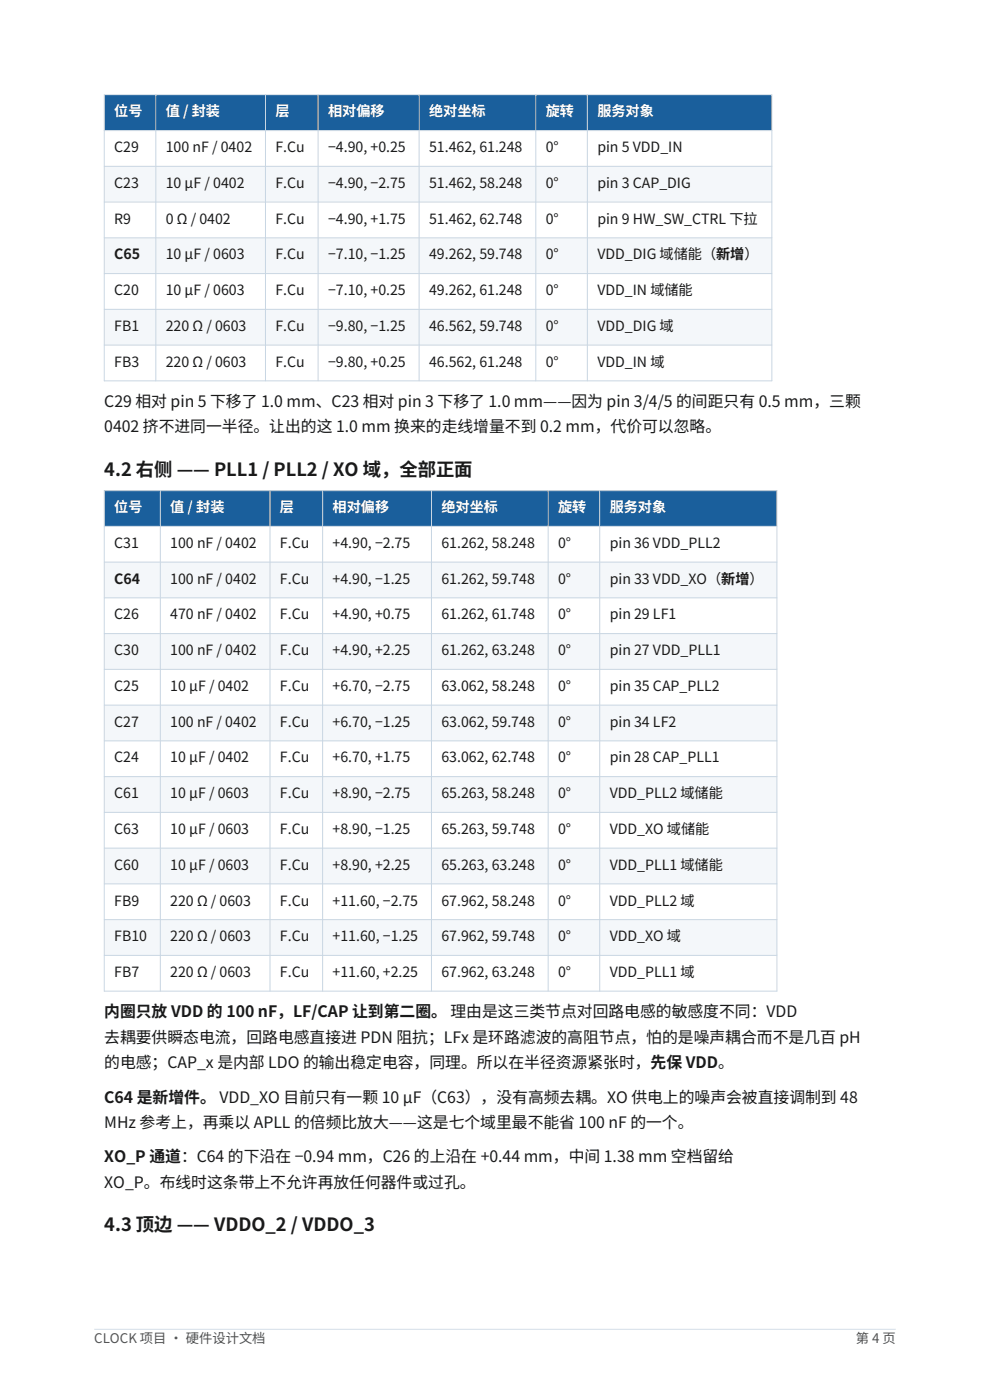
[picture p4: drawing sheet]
<svg xmlns="http://www.w3.org/2000/svg" width="210mm" height="297mm" viewBox="0 0 210 297" stroke-linecap="round" stroke-linejoin="round" font-family="sans-serif">
<defs><g id="words">
<g font-size="3.9" fill="#1a1a1a">
<text x="22.1" y="100.9">4.2 右侧 —— PLL1 / PLL2 / XO 域，全部正面</text>
<text x="22.1" y="261.2">4.3 顶边 —— VDDO_2 / VDDO_3</text>
</g>
<g font-size="3.4" fill="#1a1a1a">
<text x="22.1" y="86.3">C29 相对 pin 5 下移了 1.0 mm、C23 相对 pin 3 下移了 1.0 mm——因为 pin 3/4/5 的间距只有 0.5 mm，三颗</text>
<text x="22.1" y="91.7">0402 挤不进同一半径。让出的这 1.0 mm 换来的走线增量不到 0.2 mm，代价可以忽略。</text>
<text x="22.1" y="215.7">内圈只放 VDD 的 100 nF，LF/CAP 让到第二圈。 理由是这三类节点对回路电感的敏感度不同：VDD</text>
<text x="22.1" y="221.2">去耦要供瞬态电流，回路电感直接进 PDN 阻抗；LFx 是环路滤波的高阻节点，怕的是噪声耦合而不是几百 pH</text>
<text x="22.1" y="226.7">的电感；CAP_x 是内部 LDO 的输出稳定电容，同理。所以在半径资源紧张时，先保 VDD。</text>
<text x="22.1" y="233.9">C64 是新增件。 VDD_XO 目前只有一颗 10 µF（C63），没有高频去耦。XO 供电上的噪声会被直接调制到 48</text>
<text x="22.1" y="239.4">MHz 参考上，再乘以 APLL 的倍频比放大——这是七个域里最不能省 100 nF 的一个。</text>
<text x="22.1" y="246.6">XO_P 通道：C64 的下沿在 −0.94 mm，C26 的上沿在 +0.44 mm，中间 1.38 mm 空档留给</text>
<text x="22.1" y="252.1">XO_P。布线时这条带上不允许再放任何器件或过孔。</text>
</g>
<g font-size="3" fill="#fff">
<text x="24.2" y="24.7">位号</text>
<text x="35.2" y="24.7">值 / 封装</text>
<text x="58.4" y="24.7">层</text>
<text x="69.6" y="24.7">相对偏移</text>
<text x="91" y="24.7">绝对坐标</text>
<text x="115.8" y="24.7">旋转</text>
<text x="126.7" y="24.7">服务对象</text>
<text x="24.2" y="108.7">位号</text>
<text x="36.1" y="108.7">值 / 封装</text>
<text x="59.4" y="108.7">层</text>
<text x="70.6" y="108.7">相对偏移</text>
<text x="93.6" y="108.7">绝对坐标</text>
<text x="118.4" y="108.7">旋转</text>
<text x="129.3" y="108.7">服务对象</text>
</g>
<g font-size="3" fill="#1a1a1a">
<text x="24.2" y="32.3">C29</text>
<text x="35.2" y="32.3">100 nF / 0402</text>
<text x="58.4" y="32.3">F.Cu</text>
<text x="69.6" y="32.3">−4.90, +0.25</text>
<text x="91" y="32.3">51.462, 61.248</text>
<text x="115.8" y="32.3">0°</text>
<text x="126.7" y="32.3">pin 5 VDD_IN</text>
<text x="24.2" y="39.9">C23</text>
<text x="35.2" y="39.9">10 µF / 0402</text>
<text x="58.4" y="39.9">F.Cu</text>
<text x="69.6" y="39.9">−4.90, −2.75</text>
<text x="91" y="39.9">51.462, 58.248</text>
<text x="115.8" y="39.9">0°</text>
<text x="126.7" y="39.9">pin 3 CAP_DIG</text>
<text x="24.2" y="47.5">R9</text>
<text x="35.2" y="47.5">0 Ω / 0402</text>
<text x="58.4" y="47.5">F.Cu</text>
<text x="69.6" y="47.5">−4.90, +1.75</text>
<text x="91" y="47.5">51.462, 62.748</text>
<text x="115.8" y="47.5">0°</text>
<text x="126.7" y="47.5">pin 9 HW_SW_CTRL 下拉</text>
<text x="24.2" y="55">C65</text>
<text x="35.2" y="55">10 µF / 0603</text>
<text x="58.4" y="55">F.Cu</text>
<text x="69.6" y="55">−7.10, −1.25</text>
<text x="91" y="55">49.262, 59.748</text>
<text x="115.8" y="55">0°</text>
<text x="126.7" y="55">VDD_DIG 域储能（新增）</text>
<text x="24.2" y="62.6">C20</text>
<text x="35.2" y="62.6">10 µF / 0603</text>
<text x="58.4" y="62.6">F.Cu</text>
<text x="69.6" y="62.6">−7.10, +0.25</text>
<text x="91" y="62.6">49.262, 61.248</text>
<text x="115.8" y="62.6">0°</text>
<text x="126.7" y="62.6">VDD_IN 域储能</text>
<text x="24.2" y="70.2">FB1</text>
<text x="35.2" y="70.2">220 Ω / 0603</text>
<text x="58.4" y="70.2">F.Cu</text>
<text x="69.6" y="70.2">−9.80, −1.25</text>
<text x="91" y="70.2">46.562, 59.748</text>
<text x="115.8" y="70.2">0°</text>
<text x="126.7" y="70.2">VDD_DIG 域</text>
<text x="24.2" y="77.8">FB3</text>
<text x="35.2" y="77.8">220 Ω / 0603</text>
<text x="58.4" y="77.8">F.Cu</text>
<text x="69.6" y="77.8">−9.80, +0.25</text>
<text x="91" y="77.8">46.562, 61.248</text>
<text x="115.8" y="77.8">0°</text>
<text x="126.7" y="77.8">VDD_IN 域</text>
<text x="24.2" y="116.2">C31</text>
<text x="36.1" y="116.2">100 nF / 0402</text>
<text x="59.4" y="116.2">F.Cu</text>
<text x="70.6" y="116.2">+4.90, −2.75</text>
<text x="93.6" y="116.2">61.262, 58.248</text>
<text x="118.4" y="116.2">0°</text>
<text x="129.3" y="116.2">pin 36 VDD_PLL2</text>
<text x="24.2" y="123.8">C64</text>
<text x="36.1" y="123.8">100 nF / 0402</text>
<text x="59.4" y="123.8">F.Cu</text>
<text x="70.6" y="123.8">+4.90, −1.25</text>
<text x="93.6" y="123.8">61.262, 59.748</text>
<text x="118.4" y="123.8">0°</text>
<text x="129.3" y="123.8">pin 33 VDD_XO（新增）</text>
<text x="24.2" y="131.4">C26</text>
<text x="36.1" y="131.4">470 nF / 0402</text>
<text x="59.4" y="131.4">F.Cu</text>
<text x="70.6" y="131.4">+4.90, +0.75</text>
<text x="93.6" y="131.4">61.262, 61.748</text>
<text x="118.4" y="131.4">0°</text>
<text x="129.3" y="131.4">pin 29 LF1</text>
<text x="24.2" y="139">C30</text>
<text x="36.1" y="139">100 nF / 0402</text>
<text x="59.4" y="139">F.Cu</text>
<text x="70.6" y="139">+4.90, +2.25</text>
<text x="93.6" y="139">61.262, 63.248</text>
<text x="118.4" y="139">0°</text>
<text x="129.3" y="139">pin 27 VDD_PLL1</text>
<text x="24.2" y="146.6">C25</text>
<text x="36.1" y="146.6">10 µF / 0402</text>
<text x="59.4" y="146.6">F.Cu</text>
<text x="70.6" y="146.6">+6.70, −2.75</text>
<text x="93.6" y="146.6">63.062, 58.248</text>
<text x="118.4" y="146.6">0°</text>
<text x="129.3" y="146.6">pin 35 CAP_PLL2</text>
<text x="24.2" y="154.2">C27</text>
<text x="36.1" y="154.2">100 nF / 0402</text>
<text x="59.4" y="154.2">F.Cu</text>
<text x="70.6" y="154.2">+6.70, −1.25</text>
<text x="93.6" y="154.2">63.062, 59.748</text>
<text x="118.4" y="154.2">0°</text>
<text x="129.3" y="154.2">pin 34 LF2</text>
<text x="24.2" y="161.8">C24</text>
<text x="36.1" y="161.8">10 µF / 0402</text>
<text x="59.4" y="161.8">F.Cu</text>
<text x="70.6" y="161.8">+6.70, +1.75</text>
<text x="93.6" y="161.8">63.062, 62.748</text>
<text x="118.4" y="161.8">0°</text>
<text x="129.3" y="161.8">pin 28 CAP_PLL1</text>
<text x="24.2" y="169.3">C61</text>
<text x="36.1" y="169.3">10 µF / 0603</text>
<text x="59.4" y="169.3">F.Cu</text>
<text x="70.6" y="169.3">+8.90, −2.75</text>
<text x="93.6" y="169.3">65.263, 58.248</text>
<text x="118.4" y="169.3">0°</text>
<text x="129.3" y="169.3">VDD_PLL2 域储能</text>
<text x="24.2" y="176.9">C63</text>
<text x="36.1" y="176.9">10 µF / 0603</text>
<text x="59.4" y="176.9">F.Cu</text>
<text x="70.6" y="176.9">+8.90, −1.25</text>
<text x="93.6" y="176.9">65.263, 59.748</text>
<text x="118.4" y="176.9">0°</text>
<text x="129.3" y="176.9">VDD_XO 域储能</text>
<text x="24.2" y="184.5">C60</text>
<text x="36.1" y="184.5">10 µF / 0603</text>
<text x="59.4" y="184.5">F.Cu</text>
<text x="70.6" y="184.5">+8.90, +2.25</text>
<text x="93.6" y="184.5">65.263, 63.248</text>
<text x="118.4" y="184.5">0°</text>
<text x="129.3" y="184.5">VDD_PLL1 域储能</text>
<text x="24.2" y="192.1">FB9</text>
<text x="36.1" y="192.1">220 Ω / 0603</text>
<text x="59.4" y="192.1">F.Cu</text>
<text x="70.6" y="192.1">+11.60, −2.75</text>
<text x="93.6" y="192.1">67.962, 58.248</text>
<text x="118.4" y="192.1">0°</text>
<text x="129.3" y="192.1">VDD_PLL2 域</text>
<text x="24.2" y="199.7">FB10</text>
<text x="36.1" y="199.7">220 Ω / 0603</text>
<text x="59.4" y="199.7">F.Cu</text>
<text x="70.6" y="199.7">+11.60, −1.25</text>
<text x="93.6" y="199.7">67.962, 59.748</text>
<text x="118.4" y="199.7">0°</text>
<text x="129.3" y="199.7">VDD_XO 域</text>
<text x="24.2" y="207.3">FB7</text>
<text x="36.1" y="207.3">220 Ω / 0603</text>
<text x="59.4" y="207.3">F.Cu</text>
<text x="70.6" y="207.3">+11.60, +2.25</text>
<text x="93.6" y="207.3">67.962, 63.248</text>
<text x="118.4" y="207.3">0°</text>
<text x="129.3" y="207.3">VDD_PLL1 域</text>
</g>
<g font-size="2.8" fill="#555">
<text x="20" y="285">CLOCK 项目 · 硬件设计文档</text>
<text x="181.5" y="285">第 4 页</text>
</g>
</g></defs>
<path d="M20 282h170" fill="none" stroke="#d5dee7" stroke-width=".21"/>
<path d="M22.1 20.1h141.6v7.6h-141.6z" fill-rule="evenodd" fill="#1a5f9c"/>
<path d="M22.1 27.7h141.6v7.6h-141.6z" fill-rule="evenodd" fill="#fff"/>
<path d="M22.1 35.3h141.6v7.6h-141.6z" fill-rule="evenodd" fill="#f4f7fa"/>
<path d="M22.1 42.9h141.6v7.6h-141.6z" fill-rule="evenodd" fill="#fff"/>
<path d="M22.1 50.5h141.6v7.5h-141.6z" fill-rule="evenodd" fill="#f4f7fa"/>
<path d="M22.1 58h141.6v7.6h-141.6z" fill-rule="evenodd" fill="#fff"/>
<path d="M22.1 65.6h141.6v7.6h-141.6z" fill-rule="evenodd" fill="#f4f7fa"/>
<path d="M22.1 73.2h141.6v7.6h-141.6z" fill-rule="evenodd" fill="#fff"/>
<g fill="none" stroke="#c9d6e2" stroke-width=".21">
<path d="M22.1 20.1h141.6v60.7h-141.6zM22.1 27.7h141.6M22.1 35.3h141.6M33.1 20.1v60.7M56.3 20.1v60.7M67.5 20.1v60.7M88.9 20.1v60.7M113.7 20.1v60.7M124.6 20.1v60.7M22.1 42.9h141.6M22.1 50.5h141.6M22.1 58h141.6"/>
<path d="M22.1 65.6h141.6M22.1 73.2h141.6"/>
</g>
<path d="M22.1 104.1h142.7v7.6h-142.7z" fill-rule="evenodd" fill="#1a5f9c"/>
<path d="M22.1 111.7h142.7v7.5h-142.7z" fill-rule="evenodd" fill="#fff"/>
<path d="M22.1 119.2h142.7v7.6h-142.7z" fill-rule="evenodd" fill="#f4f7fa"/>
<path d="M22.1 126.8h142.7v7.6h-142.7z" fill-rule="evenodd" fill="#fff"/>
<path d="M22.1 134.4h142.7v7.6h-142.7z" fill-rule="evenodd" fill="#f4f7fa"/>
<path d="M22.1 142h142.7v7.6h-142.7z" fill-rule="evenodd" fill="#fff"/>
<path d="M22.1 149.6h142.7v7.6h-142.7z" fill-rule="evenodd" fill="#f4f7fa"/>
<path d="M22.1 157.2h142.7v7.6h-142.7z" fill-rule="evenodd" fill="#fff"/>
<path d="M22.1 164.8h142.7v7.5h-142.7z" fill-rule="evenodd" fill="#f4f7fa"/>
<path d="M22.1 172.3h142.7v7.6h-142.7z" fill-rule="evenodd" fill="#fff"/>
<path d="M22.1 179.9h142.7v7.6h-142.7z" fill-rule="evenodd" fill="#f4f7fa"/>
<path d="M22.1 187.5h142.7v7.6h-142.7z" fill-rule="evenodd" fill="#fff"/>
<path d="M22.1 195.1h142.7v7.6h-142.7z" fill-rule="evenodd" fill="#f4f7fa"/>
<path d="M22.1 202.7h142.7v7.6h-142.7z" fill-rule="evenodd" fill="#fff"/>
<g fill="none" stroke="#c9d6e2" stroke-width=".21">
<path d="M22.1 104.1h142.7v106.2h-142.7zM22.1 111.7h142.7M22.1 119.2h142.7M34 104.1v106.2M57.3 104.1v106.2M68.4 104.1v106.2M91.5 104.1v106.2M116.3 104.1v106.2M127.2 104.1v106.2M22.1 126.8h142.7M22.1 134.4h142.7M22.1 142h142.7"/>
<path d="M22.1 149.6h142.7M22.1 157.2h142.7M22.1 164.8h142.7M22.1 172.3h142.7M22.1 179.9h142.7M22.1 187.5h142.7M22.1 195.1h142.7M22.1 202.7h142.7"/>
</g>
<use href="#words"/>
</svg>
